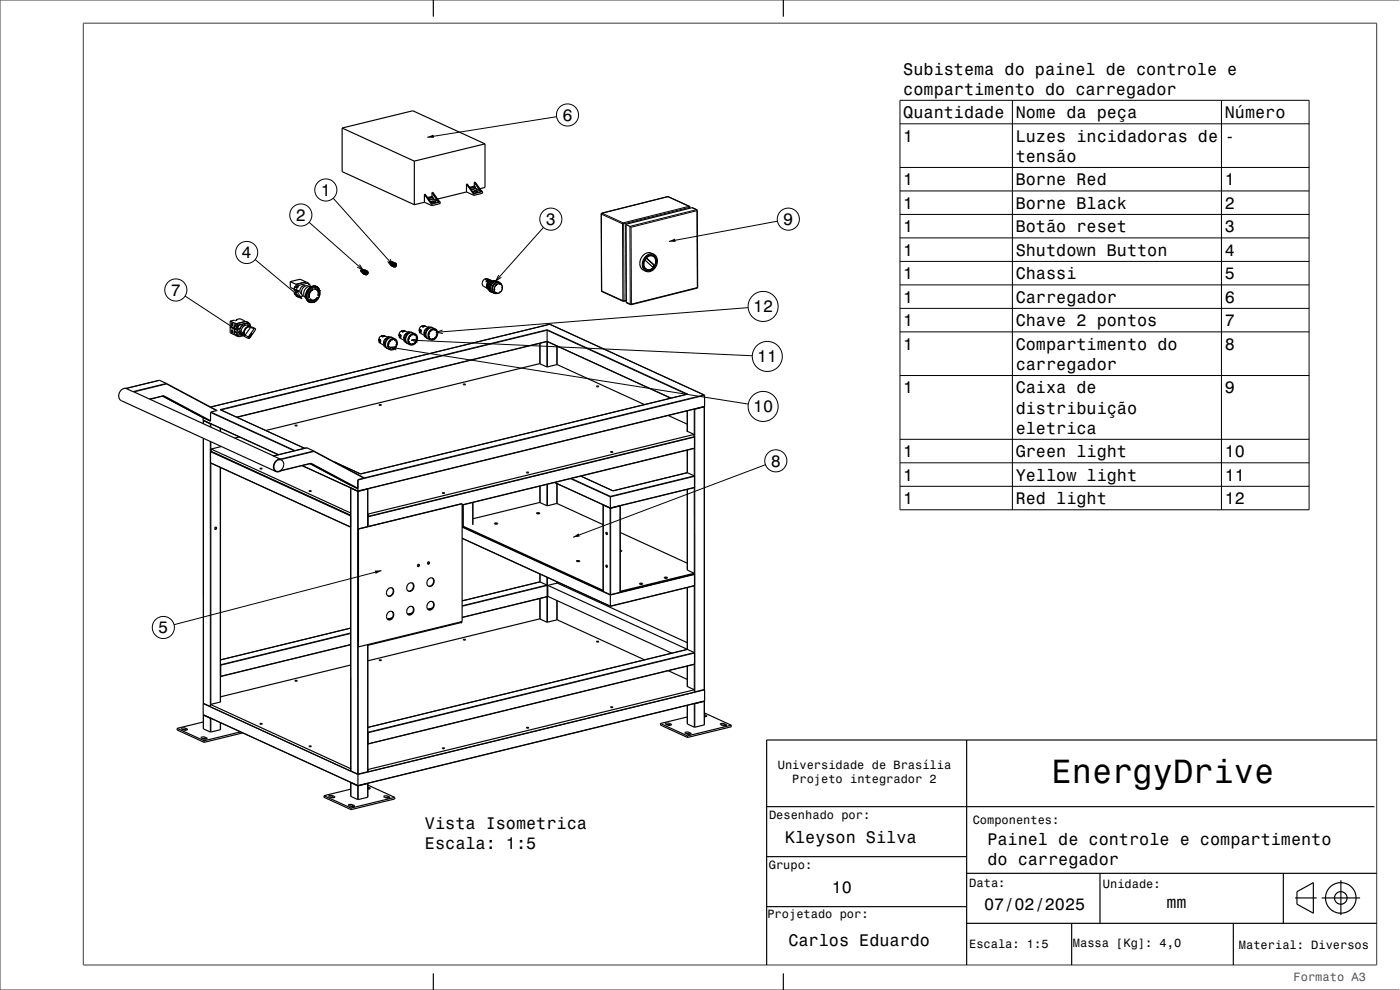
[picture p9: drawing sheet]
<svg xmlns="http://www.w3.org/2000/svg" width="420mm" height="297mm" viewBox="0 0 420 297" stroke-linecap="round" stroke-linejoin="round" font-family="sans-serif">
<defs><g id="words">
<text font-size="10.1" x="315.5" y="234.8">EnergyDrive</text>
<g font-size="5">
<text x="271" y="22.4">Subistema do painel de controle e</text>
<text x="271" y="28.4">compartimento do carregador</text>
<text x="271" y="35.5">Quantidade</text>
<text x="304.7" y="35.5">Nome da peça</text>
<text x="367.4" y="35.5">Número</text>
<text x="168.7" y="36.2">6</text>
<text x="271" y="42.5">1</text>
<text x="304.7" y="42.5">Luzes incidadoras de</text>
<text x="367.4" y="42.5">-</text>
<text x="304.7" y="48.5">tensão</text>
<text x="96.2" y="58.7">1</text>
<text x="271" y="55.6">1</text>
<text x="304.7" y="55.6">Borne Red</text>
<text x="367.4" y="55.6">1</text>
<text x="271" y="62.6">1</text>
<text x="304.7" y="62.6">Borne Black</text>
<text x="367.4" y="62.6">2</text>
<text x="88.7" y="66.2">2</text>
<text x="163.7" y="67.5">3</text>
<text x="235" y="67.5">9</text>
<text x="271" y="69.7">1</text>
<text x="304.7" y="69.7">Botão reset</text>
<text x="367.4" y="69.7">3</text>
<text x="72.5" y="77.5">4</text>
<text x="271" y="76.7">1</text>
<text x="304.7" y="76.7">Shutdown Button</text>
<text x="367.4" y="76.7">4</text>
<text x="271" y="83.8">1</text>
<text x="304.7" y="83.8">Chassi</text>
<text x="367.4" y="83.8">5</text>
<text x="51.2" y="88.7">7</text>
<text x="225.9" y="93.7">12</text>
<text x="271" y="90.8">1</text>
<text x="304.7" y="90.8">Carregador</text>
<text x="367.4" y="90.8">6</text>
<text x="271" y="97.9">1</text>
<text x="304.7" y="97.9">Chave 2 pontos</text>
<text x="367.4" y="97.9">7</text>
<text x="271" y="104.9">1</text>
<text x="304.7" y="104.9">Compartimento do</text>
<text x="367.4" y="104.9">8</text>
<text x="227.2" y="108.7">11</text>
<text x="304.7" y="111">carregador</text>
<text x="271" y="118">1</text>
<text x="304.7" y="118">Caixa de</text>
<text x="367.4" y="118">9</text>
<text x="225.9" y="123.7">10</text>
<text x="304.7" y="124.1">distribuição</text>
<text x="304.7" y="130.1">eletrica</text>
<text x="271" y="137.2">1</text>
<text x="304.7" y="137.2">Green light</text>
<text x="367.4" y="137.2">10</text>
<text x="231.2" y="140">8</text>
<text x="271" y="144.2">1</text>
<text x="304.7" y="144.2">Yellow light</text>
<text x="367.4" y="144.2">11</text>
<text x="271" y="151.2">1</text>
<text x="304.7" y="151.2">Red light</text>
<text x="367.4" y="151.2">12</text>
<text x="47.5" y="190">5</text>
<text x="127.5" y="248.6">Vista Isometrica</text>
<text x="127.5" y="254.7">Escala: 1:5</text>
<text x="235.5" y="252.8">Kleyson Silva</text>
<text x="296.2" y="253.6">Painel de controle e compartimento</text>
<text x="296.2" y="259.6">do carregador</text>
<text x="249.5" y="267.8">10</text>
<text x="295.2" y="273.1">07/02/2025</text>
<text x="349.9" y="272.4">mm</text>
<text x="236.5" y="283.9">Carlos Eduardo</text>
</g>
<g font-size="3.6">
<text x="233.3" y="230.6">Universidade de Brasília</text>
<text x="237.7" y="235">Projeto integrador 2</text>
<text x="230.7" y="245.6">Desenhado por:</text>
<text x="291.8" y="247.1">Componentes:</text>
<text x="230.7" y="260.7">Grupo:</text>
<text x="290.8" y="266">Data:</text>
<text x="330.9" y="266.5">Unidade:</text>
<text x="230.2" y="275.5">Projetado por:</text>
<text x="290.7" y="284.4">Escala: 1:5</text>
<text x="321.9" y="284.1">Massa [Kg]: 4,0</text>
<text x="371.7" y="284.6">Material: Diversos</text>
</g>
<text font-size="3.6" fill="#545454" x="388.1" y="294.2">Formato A3</text>
</g></defs>
<g fill="none" stroke="#000" stroke-width=".35">
<path d="M130 0v5M235 0v5M102.6 38.4v13.1l21.7 9.9M102.6 38.4l21.7 9.9M102.6 38.4l21.2-5.2 21.7 10M124.3 48.3v13.1M127.3 58.3l2.1 2.9M127.3 58.3h.3l1.7 2.5M127.3 58.3v2.4M129.6 58.9v-1l.3-.2 1.9 2.7M129.6 58.9l.4 .3-.1 .6M129.6 58.9l-1.4 .4"/>
<path d="M140 55.2l2.1 2.9M140 57.6l-8.7 2.1M140 57.6l2.2 1M140 55.2v2.4M140 55.2h.2l1.7 2.5M142.2 57.5h1M142.2 58v.6M142.3 55.8v-1l.2-.2 1.9 2.7M142.3 55.8l.4 .3-.1 .6M142.3 55.8l-1.4 .4M144.4 57.3l.3 .1M144.6 57.4h.1"/>
<path d="M144.7 57.4l.1 .6-2.6 .6M145.5 43.2v13l-1.5 .4M145.5 43.2l-21.2 5.1M116.7 78.8l.1 .2M116.8 79h.1M116.8 79l.4 .4M116.9 78.6l-.2 .2M116.9 78.6l.1 .1zM116.9 78.6h-.1M117.1 78.6l-.3 .4M117.1 78.6l.3 .1M117.2 79.3l.1 .4 .5 .2"/>
<path d="M117.2 78.6l.3 .1M117.2 78.6h-.1M117.5 79.5l.3 .4M117.6 79.5l.2 .4 .4 .2M117.7 78.6l-.5 .7M117.7 78.6h.2M117.7 78.6l.3 .2M117.9 78.6l.4 .2M118 78.8l-.5 .7M118 78.8h.3M118.1 79.7l.4 .3M118.1 78.8l-.5 .7"/>
<path d="M118.1 78.8h.3M118.1 78.8l.3 .2M118.2 79.6l.3 .3M118.3 79.7l.1 .1M118.4 78.8l.3 .2M118.4 79a.65 .65 0 0 0-.2 1.1M118.4 79h.1M118.4 79.8l.1 .1M118.4 79.8h.1M118.5 79.3l-.3 .3 .2 .2M118.5 79v.1M118.5 79.3l.2 .2"/>
<path d="M118.5 79.1l-.4 .6M118.5 79.1l.4 .4M118.5 79.2l-.3 .4M118.5 79.2l.3 .3M118.5 79.2v.1M118.5 78.9l.2 .1M118.7 79.5l-.3 .3M118.7 79.5h.1M118.7 79l.2 .6-.4 .5M118.8 79.5l-.3 .4M118.9 79.5l-.4 .5M127.3 60.7l-3 .7"/>
<path d="M127.3 60.7l2.2 1M129.6 60.5h1M129.6 61l-.1 .7M131.7 60.4l.3 .1M131.9 60.5h.1M132 60.5l.1 .6-2.6 .6M187.7 67.3l1.6 .9M187.7 67.3l19.9-5 1.5 .6 .2 23.4-20 5.1-1.4-.6zM193 78.5l.1 1.4 .3 .5 .6 .4M193.9 77.1a1.8 1.8 0 0 1 2.4-.4 1.8 1.8 0 0 1 .6 2.4 2.13 2.13 0 0 1-1.3 1.9 2.13 2.13 0 0 1-2.3-.4 2.85 2.85 0 0 1 .6-3.5zM193.9 77.5l2.3 2M193.9 77.4l2.5 2.2-.4 .7-2.5-2.3z"/>
<path d="M195.9 76.8a2.27 2.27 0 0 1 .6 2.7 2.27 2.27 0 0 1-2.5 1.3M195.9 76.8a2.27 2.27 0 0 0-2.5 1.3 2.27 2.27 0 0 0 .6 2.7M195.9 76.8l-1.2-.1-1.2 .9M195.9 76.5l.7 .9v1.6M196.1 76.3a2.92 2.92 0 0 1 .8 3.4 2.92 2.92 0 0 1-3.1 1.7M196.1 76.3a3 3 0 0 0-2.9 1.3 3 3 0 0 0-.1 3.2l.7 .6M196.1 76.3l-.7-.4a3 3 0 0 0-3 1.4 3 3 0 0 0 0 3.2l1.4 .9M196.2 79.5l.2 .1M196.2 79.5l-.4 .6M196.2 80l-1.2 1h-1.2M207 62.5l-.2-.6-6.5-2.9-19.9 5.1 .1 23.2 6.5 3.1 .8-.2M69.1 96.3v3.6l1.1 .5"/>
<path d="M69.1 98.1l1.3 .6M69.1 96.3l1.1 .6M69.5 98.9l.2 .1v1l-.2-.1zM69.5 96.7l.2 .1v1l-.2-.1zM69.7 99v.3M69.7 99.3v.2M69.7 99.3h.1M69.7 97v.6l-.2 .1M69.7 99.8l-.2 .1M69.7 97.3h.1M70.2 96.9v3.5M70.2 96.9l.8 .2"/>
<path d="M70.3 98.5l.8 .5M70.4 99.4l-.1 .2M70.4 98.6v.8M70.4 99.4l.8 .3M70.9 95.9l1.1-.3 1.6 .9M70.9 95.9v.2M70.9 95.9v.1M70.9 96l.2 .1-2 .2M70.9 96v.1M71.1 99l.1 .7M71.1 98.9h.1M71.2 99.7l-.1 .9"/>
<path d="M71.3 98.4l.6 .3M71.3 98.4h-.2M71.4 97.8l-.4 .4 .1 .8M71.4 97.7v.1M71.5 99.8l.9 .4M71.8 97.5l-.5 .9M71.9 98.7l-.7 .2M72.4 97.4l.5 .2M72.9 97.6l-.6 .4-.4 .7M72.9 97.6v-.3l-1.3 .3-.5 .7v.6M73.2 97.4l.5 .2M73.4 97.6h.1"/>
<path d="M73.6 97.6a1.45 1.45 0 0 0-1.5 .9 1.45 1.45 0 0 0 .3 1.6M73.7 97.6h.1M73.7 97.6a1.8 1.8 0 0 0-1.3 1.6 1.8 1.8 0 0 0 1 1.8M73.7 97.6l1.5 .4M74.1 97l.6 .2M74.3 97.1v.5M74.3 97.6h.1M74.5 96.9l-1.3 .3v.3l.5 .1M74.6 96.9h.1M74.6 96.9l.1 .3M74.6 96.8l-3 .7-.2 .2M74.6 96.8l-.8-.4-3 .7-.5 .8"/>
<path d="M74.6 96.8l.1 .2M74.7 97l.3 .2M74.7 97.2h.2M74.9 98l.3 .2M74.9 97.2h.1M75 97.2v.7M75 97.9h.1M75 97.2l.1 .7M75.2 98.2a1.67 1.67 0 0 0-1.6 .7 1.67 1.67 0 0 0-.1 1.7M75.2 98.2l-1.7 2.4M75.2 98.2h.1M75.2 98a1.85 1.85 0 0 0-1.8 .8 1.85 1.85 0 0 0 0 2.1"/>
<path d="M75.2 98l.2 .1M75.2 98.1a1.69 1.69 0 0 0-1.7 .7 1.69 1.69 0 0 0-.1 1.9M75.4 98.1l1.1 .4M75.4 98.1l-.2 .1M76.5 98.5l-.3 .2-1.7 2.4 .1 .4M76.5 98.5l.1 .5-1.7 2.4-.3 .1M87.1 84.5v1.7l1.2 .6M87.1 84.5l2.9-.7 2.5 1.1M87.1 84.5l1.8 .8M88.3 86.8v.3M88.3 87.1h.1M88.3 86.7l.7 .3"/>
<path d="M88.3 87.6l.8 .3M88.3 87.6l.1 .7 .7 .4M88.3 86.7v.1M88.4 86.7l-.1 .4M88.4 87.1h.1M88.5 87.1h.1M88.5 87.1h-.2M88.5 86.8l-.1 .3M88.5 86.9v.1M88.5 86.8v.3M88.6 87v.2zM88.6 86.8v.3"/>
<path d="M88.6 86.9l-.1 .2M88.6 86.8l-.1 .3 .2-.2M88.7 87.1l.1-.1zM88.7 86.9h.1M88.8 86.9h.1M88.8 86.9l-.1 .3M88.8 85.3v.4l-.5 .4v.6M88.8 88.5v.3l.7 .3M88.8 85.3l.7 .4M88.8 86.9v.1M88.8 87v.2M88.9 85.3h-.1"/>
<path d="M88.9 87h.1M88.9 87l-.1 .2M89 87l-.1 .2M89 87l-.1 .3M89 87h.1M89 87.1l-.1 .2M89 87.2v.1zM89 87.1v.2M89 87v.3M89 87.3l-.7 .3M89 87.9h.1M89 87l.1 .9"/>
<path d="M89.1 88.7h.1M89.1 88.7l.4-.1v.5M89.4 87.2l.1 .1M89.4 87.2h.1M89.4 87.6h-.1M89.4 87.3v.2M89.5 85.7v.4l-.5 .3 .1 2.3M89.5 87.3v.2zM89.5 87.3l-.1 .2M89.5 87.2l.1 .1M89.5 87.3l-.1 .3M89.6 87.2l-.3 .2 .1 .2"/>
<path d="M89.6 87.2v.3l-.2 .1M90.9 88.8l-1.4 .3M91.1 85.5h.1M91.6 85.8a1.39 1.39 0 0 0-1.5 .8 1.39 1.39 0 0 0 .4 1.7M91.6 85.8h.1M91.7 85.8l1.1 .1M91.7 85.8a1.78 1.78 0 0 0-1.2 1.5 1.78 1.78 0 0 0 .9 1.7M91.7 88.8h.1M91.7 88.8v.1M91.7 88.6h.1M91.7 88.6v.1M91.7 89h.1"/>
<path d="M91.7 88.5h.1M91.7 88.8l.3 .2M91.7 88.6l.2 .1M91.7 89v.1M91.7 88.5l.2 .1M91.7 89h.2M91.7 88.4v.1M91.7 89l.3 .2M91.7 89.2h.1M91.7 88.4l.3 .1M91.7 88.3l.2 .1M91.7 89.2l.1 .2"/>
<path d="M91.7 89.2l.2 .1M91.7 88.2v.1M91.7 89.2l.3 .2M91.8 88.8l.2 .2M91.8 88.3l-.1 .1M91.8 88.6l.2 .1M91.8 88.2h.1M91.8 89l.2 .2M91.8 88.2l.2 .1M91.8 89.2h.1M91.8 88.4h.1M91.8 88.1l.2 .1"/>
<path d="M91.8 88.4h-.1M91.8 89.4l.2 .1M91.8 89.4v.1M91.8 88.4l.2 .1M91.8 89.2h-.1M91.8 88.1v.1M91.8 87.9v.2M91.8 87.9h.1M91.8 84.6l-2.9 .7M91.8 87.9l.2 .1M91.8 89.4h.1M91.8 89.5v.1"/>
<path d="M91.8 89.6h.2M91.8 89.6l.3 .2M91.8 89.6h.1M91.9 89.6l.2 .1M91.9 87.7l-.1 .2M91.9 87.9h.1M91.9 87.9l.2 .1M91.9 87.7h.1M91.9 89.6h-.1M91.9 87.7l.2 .1M91.9 88.8h.1M91.9 88.7h.1"/>
<path d="M91.9 88.6h.1M91.9 87.7h.2M91.9 88.4h.1M91.9 89.3h.1M91.9 89.8h.1M91.9 89.8l.1 .1M92 89h.1M91.9 89.8l.2 .1M91.9 88.2l.1 .1M91.9 87.5v.1M92 88.7h.1M92 88.2h.1"/>
<path d="M92 87.5h-.1M92 87.5h.1M92 87.5l.1 .1M92 88.8h-.1M92 88.6h-.1M92 88.5h.1M92 89h-.1M92 89.5h.1M92 87.4v.1M92 88.8h.1M92 87.5l.2 .1M92 88.7v.1"/>
<path d="M92 89.3v.1M92 89.9l.2 .1M92 88l.1 .1M92 88.5v.1M92 89.2l-.1 .1M92 89.2h.1M92 88.4h-.1M92 89.9v.1M92 88h.1M92 89.9l.1 .2M92 88.3v.1M92 89.4v.1"/>
<path d="M92 89.4h.1M92 87.3v.1M92 89.6h.1M92.1 87.3h.1M92.1 89.6v.1M92.1 88v.1M92.1 88.1l-.1 .1M92.1 87.3l.1 .1M92.1 87.8v.1M92.1 88.1h.1M92.1 87.2h.1M92.1 89.6h-.1"/>
<path d="M92.1 87.7h.1M92.1 87.2l.3 .1M92.1 89.5v.1M92.1 87.7v.1M92.1 89.7h.1M92.1 89.6h.1M92.1 90.1h.2M92.1 89.9h.1M92.1 89.8h.1M92.1 87.9l-.1 .1M92.1 90.1h.1M92.1 90.1l.1 .1"/>
<path d="M92.1 90.1l.3 .2M92.1 89.8l.1 .1M92.1 87.6l.1 .1M92.1 87.1v.1M92.2 89.8h-.1M92.2 89.7h.1M92.2 87.7h.1M92.2 87.1h-.1M92.2 87.1l.2 .1M92.2 87.7h-.1M92.2 87v.1M92.2 87.6v.1"/>
<path d="M92.2 90.2h.1M92.2 90h.1M92.2 87.1h.2M92.2 90l.1 .1M92.2 87.1h.1M92.3 87.5h.1M92.2 89.9v.1M92.2 90.2l.1 .1M92.2 89.9h.1M92.2 87.4l.1 .1M92.2 87.4h.1M92.2 90.2l.4 .2"/>
<path d="M92.3 89.9l-.1 .1M92.3 90h.1M92.3 87.5h-.1M92.3 86.9h.4M92.3 86.9l-.1 .1M92.3 87.4v.1M92.3 90.2h.1M92.3 90v.1M92.3 86.9h.1M92.3 86.9l.3 .1M92.3 90.1h.1M92.3 90.3h.1"/>
<path d="M92.4 90.1h-.1M92.4 87.2h.1M92.4 87.2v.1M92.4 90.1v.1M92.4 90.3h.1M92.4 90.3v.1M92.4 90.3l.1 .1M92.4 87.3h-.1M92.4 87.3h.1M92.4 90.2v.1M92.4 90.2l.1 .1M92.4 90.2h.1"/>
<path d="M92.5 86.7h.1M92.5 90.2l-.1 .1M92.5 86.7l.3 .1M92.5 90.4h.1M92.5 90.3h.1M92.5 90.4l.4 .2M92.5 87h.1M92.5 87v.1M92.5 87.1h-.1M92.5 87.1l-.1 .1M92.5 90.4v.1M92.5 90.5l.3 .1"/>
<path d="M92.5 90.5h.1M92.5 87.1h.1M92.5 84.9l.1 .5M92.5 84.9l-3 .8M92.5 85.1l.5 .2M92.6 86.6l-.1 .1M92.6 86.6h.1M92.6 90.3l-.1 .1M92.6 90.3h.1M92.6 90.4h.1M92.6 86.6h.3M92.6 85.4h.1"/>
<path d="M92.6 86.8l-.3 .1M92.6 86.8h.1M92.6 86.8v.1M92.6 90.5h.1M92.7 86.9h.1M92.7 90.5h.1M92.7 90.4h-.1M92.7 90.4h.1M92.7 90.4v.1M92.7 86.4l-.1 .1M92.7 86.4h.1M92.7 86.4l.2 .1"/>
<path d="M92.8 86.7v.1M92.8 86.7h.1M92.8 86.4l.3 .1M92.8 86.4h.1M92.8 86.8h.1M92.8 89.2h.1M92.8 89.2l-.1 .2M92.8 90.5h-.1M92.8 90.5v.1M92.8 90.5h.1M92.9 90.6l.1 .1M92.9 90.5v.1"/>
<path d="M92.9 90.5l-.1 .1M92.9 90.6h.1M92.9 86.3l-.1 .1M92.9 86.3l.2 .1M92.9 86.6l-.1 .1M92.9 86.5h.1M92.9 85.3h.1M92.9 85.3l-.2 .1M92.9 86.5v.1M92.9 86.5l.1 .1M92.9 86.2h.1M92.9 86.2l.3 .2"/>
<path d="M92.9 86.6h.1M92.9 90.6h1.3M93 86.6h-.1M93 86.5h.1M93 90.6h-.1M93 85.3v.6M93 90.7h.1M93 90.6v.1M93.1 86.2h-.2M93.1 86.2h.1M93.1 86.4h.1M93.1 86.4v.1"/>
<path d="M93.1 86.5h.1M93.1 86.1h.1M93.1 86.1v.1M93.1 86.1l.3 .2M93.1 90.7h-.1M93.1 90.7h.1M93.2 90.7h-.1M93.2 90l.1 .1M93.2 90.7h.1M93.2 90l-.1 .2M93.2 90l-.2 .1M93.2 90.7l.1 .1"/>
<path d="M93.2 86.1h-.1M93.2 89.8l.2 .1M93.2 89.8h.1M93.2 86.1h.1M93.2 86.4h-.1M93.2 86.1h.2M93.2 86.2l.1 .1M93.3 89.8l.1 .1M93.3 89.8v-.1h-.4l.2 .5M93.3 86.3h.1M93.3 86.3v.1M93.3 86.4h-.1"/>
<path d="M93.3 86h.1M93.3 86v.1M93.3 86.1h.1M93.3 86l.2 .1M93.3 89.7l-.1 .1M93.3 90.8h.1M93.3 90.7l.1 .1M93.3 86a1.97 1.97 0 0 0-2 1.1 1.97 1.97 0 0 0 .5 2.3M93.3 90.7v.1M93.4 90.8h.1M93.4 86h-.1M93.4 86l.3 .1"/>
<path d="M93.4 86.1v.1M93.4 89.9a1.44 1.44 0 0 0 1.7-.7l.2 .1-.3 .3a1.52 1.52 0 0 1-1.7 .5M93.4 86.2v.1M93.4 86.2h.1M93.5 86.2h.1M93.5 85.9h.1M93.5 86.1l.1 .1M93.5 90.8h.1M93.6 86.2h-.1M93.6 85.9h.1M93.6 85.9h-.1M93.6 85.9l.2 .1"/>
<path d="M93.6 86v.1M93.6 86.2h.1M93.6 86.1h.1M93.6 86.1v.1M93.6 90.7v.1M93.7 85.9l.2 .1M93.7 90.7h.1M93.7 87v.2l.3-.5h-.5l-.8 1.3v1.4l.1-.2M93.7 87l-.8 1-.1 1.2M93.7 87l-.4 .3a2.03 2.03 0 0 0-.5 1.9M93.7 90.8h-.1M93.7 90.8h.1"/>
<path d="M93.7 90.7v.1M93.8 85.8h.1M93.8 85.8l-.2 .1M93.8 86.1h-.1M93.8 85.8l.2 .1M93.8 86v.1M93.8 86h.1M93.8 86.1h.1M93.8 90.7l-.1 .1M93.8 85.8v.1M93.8 85.8l.3 .2M93.8 90.7h.1"/>
<path d="M93.9 90.7l-.2 .1M93.9 90.7h.1M93.9 86.7l-.2 .4M94 85.8h.1M94 85.8h-.2M94 86h-.1M94 85.9v.1M94 85.8l.3 .2M94 86h.1M94 90.7h-.1M94 90.7h.1M94.1 90.7h.1"/>
<path d="M94.1 86h.1M94.1 85.8h.1M94.1 85.8h-.1M94.2 85.9h.1M94.2 85.8l.2 .1M94.2 90.6l-.1 .1M94.2 86h-.1M94.2 85.9l-.1 .1M94.2 86h.1M94.2 85.9v.1M94.2 85.8h.1M94.2 90.6h.1"/>
<path d="M94.3 90.6h.1M94.3 86h.1M94.3 85.8l.4 .1M94.3 85.9h.1M94.3 85.9l.1 .1M94.3 85.9v.1M94.4 86h.1M94.4 85.8h.1M94.4 86.8l.4 .1M94.4 85.9l.1 .1M94.4 90.5v.1M94.4 90.6h-.1"/>
<path d="M94.5 86h.1M94.5 90.5h.1M94.5 85.8h.1M94.5 85.9v.1M94.6 85.8l-.1 .1M94.6 85.8l.1 .1M94.6 85.9h.1M94.6 90.4h.1M94.6 90.4l-.1 .1M94.6 86h.1M94.7 85.9h.1M94.7 85.9l.3 .1"/>
<path d="M94.7 86h.1M94.7 85.9v.1M94.7 85.9l.1 .1M94.8 86h.1M94.8 86.9a1.08 1.08 0 0 1 .5 1.5l.2 .4 .1-.5M94.8 86l.1 .1M94.9 86h.1M94.9 86h-.1M94.9 86.1h.1M94.9 86.7a1.66 1.66 0 0 1 .7 1.6M94.9 86l.1 .1M94.9 86.7a1.48 1.48 0 0 1 .7 1.6"/>
<path d="M94.9 86.7l-.5-.1v.2M95 86.1h.1M95 86.1a2.6 2.6 0 0 1-.8 4.5M95 86h.1M95 86l.1 .1M95 86v.1M95.1 86.1h.1M95.2 86.1h.1M95.2 86.1l.1 .1M95.3 89.2l-.3 .4a1.56 1.56 0 0 1-1.7 .5M95.3 86.2h.1M95.3 86.2l.1 .1"/>
<path d="M95.4 86.3h.1M95.4 86.4h.1M95.5 86.4h.1M95.5 86.4v.1M95.5 86.4l.1 .1M95.5 86.5h.1M95.6 86.5h.1M95.6 86.5h-.1M95.6 86.5v.1M95.6 86.5l.1 .1M95.7 86.6v.1M95.7 86.6h-.1"/>
<path d="M95.7 86.6h.1M95.7 86.6l-.1 .1M95.7 86.7h.1M95.7 86.7l.1 .1M95.7 88.3l-.2 .5M95.7 86.8h.1M95.8 86.8h.1M95.8 86.8v.1M95.8 86.8v.2M95.8 87h.1M95.9 87v.1M95.9 87v.2"/>
<path d="M95.9 87.2h.1M95.9 87.2v.1M95.9 87.2l.1 .1M95.9 87.3h.1M96 87.4h.1M108.2 81.3h.1M108.2 81v.3M108.2 81.3l.1 .1M108.2 81h.3M108.2 81l.2 .1M108.2 81h.1M108.5 81l-.2 .4 .3 .3"/>
<path d="M108.5 81h.4M108.5 81l.3 .2M108.7 81.9l.5 .3M108.9 81.1l-.2 .8M108.9 81.1l.4 .1M109 81l-.1 .1M109.1 82.1l.6 .3M109.3 81.2l-.3 .7 .3 .4M109.3 81.2l-.3 .4 .1 .5M109.4 81.3l-.3 .7M109.4 81.3l-.3 .8M109.4 81.3l.3 .1"/>
<path d="M109.4 81h-.4M109.4 81l-.5 .1M109.4 81l.3 .1M109.6 82.2l.5 .1M109.7 81.4l-.3 .7 .3 .3M109.7 81.4v.1M109.7 82.1l.4 .1M109.7 81.9l.3 .2M109.7 81.5h.1M109.8 81.5l-.2 .7M109.8 81.5l.5 .1M109.8 81.2h-.5"/>
<path d="M109.8 81.6l-.1 .5M109.8 81.6l.4 .1M109.8 81.2l-.4 .1M109.8 81.6v.1M109.8 81.2l.4 .1M109.8 81.7l-.1 .3 .3 .1M109.9 81.6l.2 .1-.1 .4M110 82.1l.1 .1M110.1 82.4h-.4M110.1 82.3h.1M110.2 82.3l-.1 .1M110.2 82.3h.1"/>
<path d="M110.2 81.3l-.5 .1M110.2 81.3l.2 .4-.2 .6M110.2 81.7l-.1 .5M110.3 81.6l-.2 .7M118.2 80.1h.3M118.5 80v.1M120.3 99.3l-.6 .9M120.3 99.3l.7 .3-.5-.2M120.5 99.4h.9M120.5 99.4h.1M120.6 99.4l.2-.1-.4 .1M120.8 99.4h.1"/>
<path d="M120.9 99.5h.2M120.9 99.5h.1M121 99.5h.1M121 99.2l.6 .2-.7 .2-.6-.3M121 99.2v.1M121 99.2l1.3 .4M121 99.2h.1M121.1 99.4h-.2M121.2 99.4l-.3 .1M122 100l-.5 .4 .2-.2M122.3 99.8l-.8 .6M122.3 99.6l.5-.1 1 .3"/>
<path d="M122.3 99.6l.3 .2-.8 .7M122.3 99.6v.2M122.3 99.8l.1 .1M123.8 99.8a1.86 1.86 0 0 0-2 1.1 1.86 1.86 0 0 0 .5 2.2M123.8 99.8h.1M125.8 98.7l.6 .3v.8l-.6-.3M125.8 99.5l.3 .5 1.2 .6M125.8 98.7h.1M125.8 99.5h.1M125.9 98.8v.5v-.3M125.9 98.9l.4 .2M125.9 98.9v.6"/>
<path d="M125.9 99.5l.4 .2M125.9 99.5h-.1M126 98.8v.1M126 98.9h-.1M126 99.3l.3 .1M126 99.2l.3 .2zM126.1 99.2l.1 .1M126.1 99.3h.1M126.1 99.1l.1 .2M126.2 99.3h-.1M126.2 99.1l.1 .3M126.2 99.1v.3"/>
<path d="M126.2 99.1v.2M126.2 99.2h-.1M126.2 99.1l.1 .2M126.2 99.2h.1M126.2 99.3l.1 .1M126.2 99.2l.1 .2M126.2 99.2l.1 .1M126.2 99.2l-.1 .1M126.3 99.3h-.1M126.3 99.4h.1M126.3 99.4h-.2M126.4 97.9l-.6 .8"/>
<path d="M126.4 97.9h.1M126.6 97.9h.8M126.6 97.9l.4 .2M126.6 97.9h.1M126.7 97.9l.2-.1-.4 .1M126.9 97.9l.2 .1M127 98h.1M127 97.7v.1M127 97.7l.6 .2M127.1 97.7l.6 .2-.7 .2-.6-.2M127.1 97.7l1.2 .5M127.1 97.7h-.1"/>
<path d="M127.1 97.9l-.2 .1M127.3 98h-.4M127.3 99.5v1M128 98.5l-.4 .5M128.3 98.3l-.7 .7 .1-.2M128.3 98.1l.4 .2-.9 .8-.3-.2-.1 .2-.2 .4 .4 .1v1.2l-.4-.2M128.3 98.1l.5-.1 1 .3M128.3 98.1v.2M128.3 98.3l.2 .1M129.1 99.3v.2M129.1 99.5l-.3 .3v.3M129.1 99.5h.1"/>
<path d="M129.1 99.3l.1 .2M129.8 99v-.1l-.7 .4M129.8 99v.1M129.8 98.3a1.86 1.86 0 0 0-2 1.1 1.86 1.86 0 0 0 .5 2.2M129.8 98.3h.1M129.9 99h-.1M130.4 98.9h.1M130.5 99.1h.1M130.5 98.9l-.6-.1-.1 .3M130.5 98.9l.1 .1M130.5 98.9a1.62 1.62 0 0 0-1.7 .9 1.62 1.62 0 0 0 .4 1.9M130.5 98.9a1.62 1.62 0 0 1 .4 1.9 1.62 1.62 0 0 1-1.7 .9"/>
<path d="M130.5 98.9v.2M130.6 98.7l-.6-.3a1.87 1.87 0 0 0-2 1.1 1.87 1.87 0 0 0 .5 2.2l.6 .3M130.6 98.7a1.87 1.87 0 0 1 .5 2.2 1.87 1.87 0 0 1-2 1.1M130.6 98.7a1.87 1.87 0 0 0-2 1 1.87 1.87 0 0 0 .5 2.3M130.6 99l.4 .5M130.6 99l-.1 .1M130.9 99.7h.1M131 99.5v.1M131 99.6h.1M131 99.6l-.1 .1M131 99.5l-.1 .2M131.1 99.6v.8"/>
<path d="M131.1 99.6l-.2 .1M145.5 83.9l.6-.2 .4 .1zM145.8 84.5h.1M145.9 86.3l.2 .1zM146 86.3l-.2-.1 .2 .2M146 86.3h.1M146 86.3l.1 .1M146.1 85.2v1M146.1 85.2v.5M146.1 86.2l.2 .4M146.1 85.7v.3M146.1 85.7v.5"/>
<path d="M146.1 85.7l.1 .5M146.1 85.4v.3M146.1 85.2l.1 .6M146.2 86.2l.2 .4M146.2 85.8v.4M146.2 85.8v.1M146.2 85.9l.3 .1M146.2 85.9v.3l.3 .1M146.2 85.5v.3M146.2 85.3v.5M146.2 85.3l.1 .5M146.2 86.2v.1"/>
<path d="M146.2 86.3l.1 .1M146.3 86.2l-.1 .1M146.3 85.8h.1M146.3 85.8l.2 .1M146.3 85.8l-.1 .1M146.3 86.2l.1 .4M146.3 85.5v.3M146.3 83.7v.1M146.3 85.4l.3 .1M146.3 86.6l.3 .1M146.3 86.6l.3 .4M146.3 85.4v.3"/>
<path d="M146.3 85.3v.1M146.4 85.4l-.1 .4M146.4 86.6h.1M146.4 86.6h-.1M146.4 85.1h.1M146.4 85.1l.4 .1M146.4 85.1l-.1 .3M146.5 86.2a1.77 1.77 0 0 1 2.4-1.8 1.88 1.88 0 0 0-1.9 1.1 1.88 1.88 0 0 0 .5 2.2M146.5 86.3l.2 .8 .8 .6M146.5 86.2v.1M146.6 85.5v.2M146.7 84.7l.3 .1"/>
<path d="M146.7 84.7h.1M146.8 84.3l-.4 .3-.3 .6M146.9 84.4l-.4 .2-.4 .6M147 84l-.8-.4a1.32 1.32 0 0 0-1.4 .8 1.32 1.32 0 0 0 .3 1.6l.9 .3M147 84h-.6l-.6 .5M147 84h.1M147 84.4l-.4 .2-.4 .7M147.1 86v.8M147.1 84.4l-.4 .3-.4 .6M147.1 86.5l.2 .8 .5 .5M147.1 86.5h.1M147.1 85.7v.3"/>
<path d="M147.1 85.7v.1M147.2 84.4l-.8 1M147.2 84.4v.1M147.2 84.1a1.02 1.02 0 0 0-1.4 .4M147.2 84.1a.9 .9 0 0 0-1.2 .5 1.04 1.04 0 0 1 1.3-.5M147.2 84.1h.1M147.3 84.4l-.8 1M147.3 84.4v.1M147.3 84.6l-.3-.2-.3 .3M147.3 84.1l.3 .1h-.2M147.3 84.1l.1 .1M147.4 84.5l-.8 .9"/>
<path d="M147.4 84.2h.1M147.4 84.2h.4M147.4 84.2l.2 .1M147.4 84.2v.1M147.4 84.3l.1 .1M147.4 84.3l-.2 .1M147.5 87.7l.3 .1M147.8 87.8l.7 .3 .6-.1M147.8 84.2h.1M147.8 84.7l-.7 1M148 84.2h.1M148.2 84.6l-.8 .8-.3 1.1"/>
<path d="M148.2 87h.1M148.3 86.7h.1M148.3 87h.1M148.3 86.7l-.1 .3M148.3 86.7l.1 .3M148.3 86.7v.2M148.3 86.9l.1 .1M148.3 86.9l-.1 .1M148.4 87h-.1M148.5 84.4a1.98 1.98 0 0 0-1.3 2.6M148.7 87.8l.1 .1M148.8 87.9h.1"/>
<path d="M148.9 85.3l-.1 .3M148.9 85.3l.1 .1M148.9 87.9l.1 .1M148.9 87.8l-.1 .1M148.9 87.8l.1 .2M149 87.8l-.1 .1M149 85.4l-.2 .2M149 85.4l.1 .1M149 85.4h.1M149 88h.1M149.1 85.5l-.3 .1M149.9 85.1h.1"/>
<path d="M149.9 85.3h.2M149.9 85.3h.1M150 85.1h.1M150 87.7h.1M150 85.1l-.1 .2M150 87.7l-1 .3M150 85.1a1.53 1.53 0 0 0-2 .8 1.53 1.53 0 0 0 .8 2M150 85.1l.1 .1M150.1 87.5h.1M150.1 87.5l-.2 .2M150.1 85.2h.1M150.1 85.2v.1"/>
<path d="M150.2 87.5h.1M150.2 85.2l.5 .6-.1 .3M150.2 85.2l-.1 .1M150.2 87.5l-.2 .2M150.4 85.3l-.3-.4-.8-.4a1.83 1.83 0 0 0-2.2 2M150.6 86.1l.1 .3M150.6 86.4h.1M150.6 86.1v.3M150.7 86.4h.1M150.7 86.4l-.5 1.1M164.2 98.9l-.1 3.6M164.9 97.3h.1"/>
<path d="M164.9 97.3l-101.7 24.8M164.9 97.3l46.4 21.2M37.8 116.5h.1M37.8 116.5l44.3 20.3M37.8 116.5a2.1 2.1 0 0 0-2 1.3 2.1 2.1 0 0 0 .6 2.4l46.4 21.3M48.8 118.8l12.2 6.6M49.1 118.7l-4.1 1.1M49.9 115l-2.1-.9-10 2.4M49.9 115h.1M49.9 115l15.2 8.1-1.9 .6-.1 2.6-2.1-.9M49.9 115l.1 .2M70.2 100.4l.5 .1"/>
<path d="M70.3 100.2l.8 .4M70.7 100.4l.8 .6M71.1 100.6l.3 .1 .1 .3M71.1 100.4l.3 .2M71.1 100.6h.1M71.4 100.6l.2 .3 1.2-.3M71.4 100.6h-.2M72.2 100.1v.2M72.2 100.3l.5 .2M72.2 100.3l-.9 .2M72.3 100l.1 .1M72.4 100.2l-.5-.5-.7 .1-.1 .8"/>
<path d="M72.4 100.2h.1M72.9 100.7l-1.4 .3M73.5 100.6v.4l1.1 .5M74.6 101.2v.2M74.6 101.4h.1M74.7 101.2l.1 .1M74.8 101.3l-.2 .1M75.4 100.1h.1M75.4 100.1l-.8 1.1M75.5 100.2l-.8 1M75.5 100.2l-.7 1.1M75.5 100.1l-.7 1.2"/>
<path d="M113.7 101.7l.5 .3v.8l-.5-.3M113.7 102.5l.3 .4 1.2 .7M113.7 101.7l.5 .3-.4-.2M113.7 102.5h.1M113.7 102.2l.1 .1M113.8 101.7l-.1 .5M113.8 101.9v.3M113.8 101.8v.6M113.8 102.4l.4 .2M113.8 102.4l-.1 .1M113.9 101.8h-.1M113.9 102.2l.1 .1"/>
<path d="M113.9 102.1l.2 .1-.1 .2zM114 102.3h.1M114 102.2l.1 .1M114 102.1l.1 .2M114 102.2h.1M114 102.1l.1 .2-.1 .1M114.1 102.3h.1M114.1 102.1v.2M114.1 102.3h-.1M114.1 102.1l-.1 .1M114.1 102.1h.1M114.1 102.2h-.1"/>
<path d="M114.1 102.2v.1M114.1 102.2h.1M114.2 100.8l-.5 .9M114.2 100.8l.7 .3M114.3 100.8h-.1M114.5 100.9h.8M114.5 100.9l.4 .1M114.5 100.9h.1M114.6 100.8h.2l-.4 .1M114.8 100.9l.2 .1M114.9 101h.1M114.9 100.7h.1"/>
<path d="M114.9 100.7l.6 .2M114.9 100.6l.2 .1M114.9 100.6l1.3 .5M114.9 100.6v.1M115 100.8v.2M115.1 103.6l.3 .5 .8 .4M115.2 103.1v-.6v1M115.2 100.9h-.4M115.2 102.5v.6M115.2 103.5l-.1 .1M115.2 103.5l.2 .1M115.4 101.9l-.3 .6 .3 .1v1.2l-.3-.2"/>
<path d="M115.4 101.9h.1M115.4 101.9l.3 .1M115.5 101.9l.2 .1M115.6 100.9l-.7 .2M115.6 101.7l-.1 .2M115.9 101.4l-.5 .5M116.2 104.5v.1M116.2 101.3l-.7 .6M116.2 101.1l.5-.1 1 .3M116.2 101.1l.3 .1-.8 .8M116.2 101.1v.2M116.2 101.3h.2"/>
<path d="M116.5 103.2h.1M116.5 104h.1M116.5 103.2v.8M116.6 103.1h.1M116.6 104.1h.1M116.6 104.1l.4 .5v-.1M116.7 103.9l-.1 .1M116.7 103.1h.1M116.7 103.1l-.2 .1M116.7 103.9l-.2 .2M116.7 103.9l-.2 .1M116.9 102.3h.1"/>
<path d="M117 102.3l-.4 .8M117 102.3v.1M117 102.4h.1M117 102.2l.1 .2M117 102.2v.2M117 104.7h.1M117.1 104.5h.1M117.1 104.5l-.1 .2M117.1 104.5h-.1M117.7 101.8h.1M117.7 101.8l-.7 .4M117.7 101.8v.2"/>
<path d="M117.7 101.3a1.86 1.86 0 0 0-2 1 1.86 1.86 0 0 0 .5 2.2M117.7 101.3h.1M117.8 104.5v.1M117.8 104.6v.1M117.8 104.5l-.1 .3-.6-.1M117.8 101.8l.6 .1M117.8 101.8l-.1 .2M118.3 101.8l.1 .1M118.4 101.9a1.62 1.62 0 0 0-1.7 .9 1.62 1.62 0 0 0 .4 1.9M118.4 101.9h.1M118.4 104.1l.1 .1M118.4 104.1l-.2 .5-.4 .1v-.2"/>
<path d="M118.4 101.9v.2l.1-.2M118.5 101.6l-.6-.3a1.87 1.87 0 0 0-2 1.1 1.87 1.87 0 0 0 .4 2.2l.7 .3M118.5 101.6a1.87 1.87 0 0 1 .5 2.2 1.87 1.87 0 0 1-2 1.1M118.5 101.6a1.87 1.87 0 0 0-2 1.1 1.87 1.87 0 0 0 .5 2.2M118.5 101.9l.4 .6-.1 .2M118.8 103.5h.1M118.8 102.6h.2v.3l-.2 .6M118.8 103.5l-.3 .7M118.8 102.7h.1M119.7 100.2l.6 .3v.8l-.6-.3M119.7 101l.4 .5 1.1 .6M119.7 100.2h.1"/>
<path d="M119.8 100.3v.5v-.4M119.8 100.4l.5 .2M119.8 100.4v.6M119.8 101l.5 .1M119.8 100.9l-.1 .1M120 100.3h-.1M120 100.3l-.2 .1M120 100.7l.2 .2M120 100.6l.2 .3zM120.1 100.7v.1M120.1 100.6v.2M120.1 100.8h.1"/>
<path d="M120.1 100.6l.1 .2M120.1 100.6l.1 .3M120.1 100.7h.1M120.1 100.6h.1M120.2 100.7v.1M120.2 100.8h.1M120.2 100.7h-.1M120.2 100.7l-.1 .1M120.2 100.9h-.2M121.2 102.1l.2 .5 .9 .5M121.2 101v.6M121.3 101l-.1 .6"/>
<path d="M121.3 101v1M121.3 102l-.1 .1M121.3 102l.1 .1M121.4 100.4l-.2 .6 .3 .1v1.2l-.3-.2M121.4 100.4h.1M121.4 100.4l.4 .1M121.5 100.4l.3 .1M122.3 103.1h.1M122.6 102.5h.1M122.6 101.7v.8M122.6 101.7h.1M122.6 102.6h.1"/>
<path d="M122.6 101.6h.1M122.6 102.6l.4 .5M122.7 102.4l-.1 .2M122.7 102.4l-.1 .1M122.7 101.6v.1M122.7 101.6h.1M122.8 101.6l-.1 .1M123 103.1l.1 .1M123 103.1h.1M123 100.8h.1M123 100.8l-.4 .8M123 100.8l.1 .1"/>
<path d="M123 103.2h.2M123.1 103.2h.1M123.1 100.7v.2M123.1 100.7h.1M123.1 103h.1M123.2 103.2l.6 .1M123.2 103h.1M123.2 103l-.2 .1M123.2 103l-.1 .2M123.8 100.5v-.2l-.7 .4M123.8 100.5h.1M123.8 103.1h.1"/>
<path d="M123.8 100.4v.1M123.8 103.1v.1M123.8 103.2l.1 .1M123.8 103.2v.1M123.8 103.1v.2M123.8 103.1l.1 .2M123.9 100.5h-.1M124.4 100.4a1.62 1.62 0 0 0-1.7 .9 1.62 1.62 0 0 0 .4 1.9M124.4 100.4a1.62 1.62 0 0 1 .5 1.9 1.62 1.62 0 0 1-1.8 .9M124.5 100.4v.2M124.5 100.4l-.6-.1v.2M124.5 100.6h-.1"/>
<path d="M124.5 102.6l-.1 .3-.5 .4M124.5 102.6v.1M124.5 100.6a.37 .37 0 0 1 .4 .2 .37 .37 0 0 1 0 .4M124.5 100.2l-.6-.3a1.87 1.87 0 0 0-2 1 1.87 1.87 0 0 0 .5 2.2l.6 .3M124.5 100.2a1.87 1.87 0 0 1 .5 2.2 1.87 1.87 0 0 1-2 1M124.5 100.2a1.87 1.87 0 0 0-2 1 1.87 1.87 0 0 0 .5 2.2M124.8 102h.2M124.9 102h.1M124.9 102l-.2 .6h-.2M124.9 101.2l.2 .5-.2 .3M124.9 101.2h.1M125 101.1l-.1 .1"/>
<path d="M127.2 100.6l.3 .5 .8 .5M127.3 100.5l-.1 .1M127.3 100.5l.2 .1M128.3 101.6h.1M128.6 100.2l.2 .7M128.8 100.1l-.2 .1M128.8 100.9l-.1 .1M128.8 101l.1 .5 .2 .2v-.2M128.8 100.1h.1M128.8 100.9v.1M128.8 100.9h.1M129.1 101.5l.1 .2"/>
<path d="M129.2 101.5v.1M129.2 101.7l.6 .1M129.8 101.6l.1 .2M129.9 101.6h.1M129.9 101.6l-.1 .2M129.9 101.8h.1M129.9 101.8h-.1M130.5 101.2l.1 .1M130.5 101.2v.2l-.6 .4M130.6 101.3h.1M130.6 101.3h-.1M130.9 100.5h.1"/>
<path d="M131 100.5h.1M131 100.4v.1M131 100.5l-.4 .8M131.1 100.4l-.2 .1M139 115.3h.7l-.5 .2zM162 103v6.1M164.1 102.5h.1M164.1 102.5l37.1 17M164.1 102.5l-93 22.7M167.1 103.8v5.6M167.1 109.4l26.3 12M167.1 109.4l-3 .7-2.2-1-82.2 20.1"/>
<path d="M179 115.9h.7l-.5 .1zM206.3 118.2l-98.1 24M211.2 118.5h.1M211.3 118.5v3.5M60.9 125.3l.1 .8M61 131.5v79.5M61 125.4h.1M61 126.2v.9M61 126.1l22.5 10.3M63.1 127.1h.1M63.3 135.4l-.1 .1v3.4l42 19.3v-3.5M63.3 134.7v.7l41.9 19.2"/>
<path d="M63.3 134.7l41.9 19.2M66 122.9l25.4 11.6M66.1 128.5v1M66.1 133.8v.2M66.1 133.9l.3 .1-3.1 .7M71.8 131.1l-1.4 .3M82 136.8h.1M82 136.8l2.4 1a2.08 2.08 0 0 0-2.1 1.3 2.08 2.08 0 0 0 .5 2.4M82.8 138.4a1.37 1.37 0 0 1 2-.2 1.37 1.37 0 0 1 .1 1.9 1.4 1.4 0 0 1-1.3 1.3 1.4 1.4 0 0 1-1.4-1.2l.1-1zM88.5 127.6l.7 .1-.5 .1zM90.6 139.7l16.8 7.7M92 134.3h.1"/>
<path d="M92 134.3l-10 2.5M92.1 134.3l2 1M93 139.1l12.2 6.5M93.3 139l-9 2.2M94.1 135.3h.1M94.1 135.3l15.2 8.1-1.9 .6v3.4M94.1 135.3l.1 .1M100.1 138.5l8.1 3.7M113.7 121.4l.7 .1-.5 .1zM183.2 135.5l.7 .1-.5 .1zM200.5 124.6l5.7 2.7M206.2 123.3v6.1"/>
<path d="M206.2 135v6.8M206.2 129.3h-.2l2.2 1M208.2 130.3v.7l-97.7 23.9M208.2 131h.1M208.2 130.3l-97.7 23.9M208.3 131v3.5l-69.7 17M208.3 122.7h.1M211.3 122l-103.9 25.4M211.3 122v84.9M64.8 158.1v.5l-.3 .2M66.1 140.3v70.3M78 140.5l.7 .1-.5 .1z"/>
<path d="M84.4 141.1v.1a1.48 1.48 0 0 1-1.6 .3M92.7 147.3h.7l-.5 .2zM105.2 146.4l2.3 1 2.8-.7M105.2 146.4v84.8M105.2 145.6h.1M105.2 145.6l2.2 .9M105.2 146.4h.1M107.4 147.4h.1M107.5 158.7v35.4M107.5 158.7h.1M108.2 142.2h.1M110.3 146.7h.1"/>
<path d="M110.3 157.9l.1 .1M110.3 154.9l.1 3.1M110.3 158l-2.8 .7M110.3 146.7v11.3M110.3 154.8l.2 .1M110.3 154.1l.2 .1M110.5 154.2v.7M132.7 147.9h.7l-.5 .1zM138.6 158l42.3 19.3M138.6 151.1l-28.2 6.9M138.6 151.1l-31.1 7.6M138.6 151.1v35.4l-31.1 7.6"/>
<path d="M138.8 157.8l42.1 19.3M141.9 150.7v6.7M148.3 157h1a.57 .57 0 0 1-1 0zM148.5 157.2h.7M157.9 141.7l.7 .1-.4 .1zM161 153.9h.9a.5 .5 0 0 1-.9 0zM161.1 154.1h.7M162 150.7l-20.1 4.9M162 150.7v.1M162 145.8v4.9M162 150.8l2.2 .9 2.9-.7M166.3 144.8l16.8 7.6"/>
<path d="M167.1 151l13.8 6.4M167.1 145.1v6M174.3 142.8l9.6 4.4M180.9 151.5h.1M180.9 151.5v25.9M181 151.5h-.1M181.8 159.8l.4 .1-.1 .5zM182 159.7l.1 .7M183.1 148.9v3.5M183.9 147.2v.1M186.1 151.7h.1M186.1 159.7l20.1 9.3"/>
<path d="M186.1 151.7l-3.1 .8M186.1 151.7l-.1 26M206.2 141.8h.1M206.2 141.8l-22.3 5.4M206.2 146.8v24.2M206.2 141.8l2.1 1.1v3.4l-25.2 6.1M116.5 176.7a1.04 1.04 0 0 1 1.5-.1 1.04 1.04 0 0 1-.1 1.5 1.07 1.07 0 0 1-1.6 .6 1.07 1.07 0 0 1-.1-1.6zM117.5 176.3a1.43 1.43 0 0 1 .3 1.7 1.43 1.43 0 0 1-1.4 .8M122.5 175.2a1.04 1.04 0 0 1 1.5 0 1.04 1.04 0 0 1 0 1.5 1.07 1.07 0 0 1-1.6 .6 1.07 1.07 0 0 1-.2-1.7zM123.6 174.9a1.43 1.43 0 0 1 .3 1.6 1.43 1.43 0 0 1-1.4 .8M125.6 169.3v.4l-.3 .2M128.6 173.7a1.04 1.04 0 0 1 1.5 0 1.04 1.04 0 0 1-.1 1.5 1.07 1.07 0 0 1-1.6 .6 1.07 1.07 0 0 1-.1-1.7z"/>
<path d="M128.6 168.5l.1 .5-.4 .2M129.6 173.4a1.43 1.43 0 0 1 .3 1.6 1.43 1.43 0 0 1-1.4 .8M138.6 161.5l44.5 20.4M162 174.6l2.1 1.1v3.3l-25.5 6.3M162 174.6l-23.4 5.7M162 172.2v2.4M162 179.6v6.1M164.3 175.6l2.9-.7 39 17.9M164.3 175.6l41.9 19.2M164.3 175.6v3.3l37.2 17.1M167.1 174.6v.3M173 168.2l.9 .1a.5 .5 0 0 1-.9-.1z"/>
<path d="M173.1 168.4h.7M181.8 169.6l.4 .1-.1 .5zM182 169.5l.1 .7M183.1 178.4v3.5M186.1 165.1l.5 .1-.5 .2M186.1 165.3l.3 .1M191.9 175h.9a.49 .49 0 0 1-.9 0zM192 175.2h.7M199.3 173.2h.9a.5 .5 0 0 1-.9 0zM199.4 173.4h.7M206.2 171h.1M206.2 176.3v18.5"/>
<path d="M206.2 171l2.1 1M208.3 172.2v3.5l-25.2 6.2M208.3 172v.2M208.3 172l-22.2 5.4M208.3 172.2l-25.1 6.2-2.3-1M66.1 199.4l.1 3.6M105.2 193.4l-39 9.6M105.2 188.4l-39.1 9.6M105.2 199.5l-39.1 9.5M110.4 193.4v38.1M113.7 198l.7 .1-.4 .1zM116.5 183.7a1.04 1.04 0 0 1 1.5 0 1.04 1.04 0 0 1-.1 1.5 1.07 1.07 0 0 1-1.6 .6 1.07 1.07 0 0 1-.1-1.7z"/>
<path d="M117.5 183.4a1.43 1.43 0 0 1 .3 1.6 1.43 1.43 0 0 1-1.4 .9M117.6 185.4l-1.4 .3M122.5 182.3a1.04 1.04 0 0 1 1.5-.1 1.04 1.04 0 0 1 0 1.5 1.07 1.07 0 0 1-1.6 .6 1.07 1.07 0 0 1-.2-1.6zM123.6 181.9a1.43 1.43 0 0 1 .3 1.7 1.43 1.43 0 0 1-1.4 .8M123.7 183.9l-1.4 .4M128.6 180.8a1.04 1.04 0 0 1 1.5-.1 1.04 1.04 0 0 1-.1 1.6 1.07 1.07 0 0 1-1.6 .6 1.07 1.07 0 0 1-.1-1.7zM129.6 180.5a1.43 1.43 0 0 1 .3 1.6 1.43 1.43 0 0 1-1.4 .8M129.7 182.4l-1.3 .4M138.1 186.6l.4 .3M138.3 186.8l.2 .1M138.3 186.8l-27.9 6.8M138.5 186.5v.4"/>
<path d="M139 191.8l.7 .1-.5 .1zM167.1 180.2v5.7M179 192.4l.7 .1-.5 .1zM183.1 181.9h.1M193.4 198l-26.3-12.1-3 .8-2.2-1-51.5 12.6M206.2 194.8h.1M206.2 194.8l-95.8 23.4M206.2 199.8v6.2M206.2 194.8l2.2 1.1-.1 3.4-97.9 23.9M53.1 218.5l8.1 3.7M53.1 218.5v.5l8.1 3.7M54.4 218.5a1.77 1.77 0 0 1 1.8 .2 .84 .84 0 0 1-1.2 .3z"/>
<path d="M54.8 218.8l1.1 .2M61 216.6l-7.9 1.9M61 211v3.5M61 211l2.1 1M61 214.5v4.1l2.1 1 3-.7v-2.1M61 214.5l46.4 21.2M63.1 215.5h.1M63.1 211.3v.7l42 19.3M63.1 211.3l42 19.3M66 210.5l.2 .1M66.1 203h.1M66.2 210.6l-3.1 .7"/>
<path d="M72.1 219.6l-10.9 2.6M72.8 219.9l-11.6 2.8M78 217.1h.7l-.5 .2zM88.5 204.2h.7l-.5 .2zM110.4 219.7v3.5M158 218.3h.6l-.4 .1zM183.2 212.1l.7 .1-.5 .1zM198.1 217.1l8.2 3.7M198.1 217.1v.4l8.2 3.7M199.6 217.1a1.77 1.77 0 0 1 1.8 .2 .84 .84 0 0 1-1.2 .2zM200 217.4l1.1 .2M200.5 201.2l5.7 2.6"/>
<path d="M205.5 219.8a1.76 1.76 0 0 1 1.8 .2 .84 .84 0 0 1-1.2 .2zM206.2 215.1l-8.1 2M206.4 205.9h-.3l2.2 1M208.3 206.9v.7l-97.9 24M208.3 206.9l-97.9 24M211.3 206.9l-3 .7M211.3 210.4l-103.9 25.3M211.3 210.4l-3 .7M211.3 206.9v3.5M211.3 210.4h.1M211.3 214.4l.8 .4-.8 .2M211.3 210.4v7l-2.8 .8-2.3-1v-5.6"/>
<path d="M211.3 213.9l8.1 3.7M211.3 214.9l.4 .1M216.1 217.2a1.77 1.77 0 0 1 1.8 .2 .84 .84 0 0 1-1.2 .2zM216.5 217.5l1.1 .2M219.4 217.6l-13.1 3.2M219.4 217.6v.4l-13.1 3.2M60.3 221.2a1.77 1.77 0 0 1 1.8 .2 .85 .85 0 0 1-1.2 .3zM60.7 221.5l1.1 .2M61.2 222.2v.5M92.7 223.8l.7 .1-.5 .1zM97.2 238.7l8.1 3.7M97.2 238.7v.5l8.1 3.7"/>
<path d="M98.6 238.8a1.78 1.78 0 0 1 1.8 .2 .85 .85 0 0 1-1.2 .2zM99 239.1l1.1 .2M105.1 230.6v.7M105.2 234.8v4.1l2.1 1 3-.7M105.2 236.7l-8 2M105.2 234.8l2.1 .9 3-.6M105.2 231.3l2.3 .9 2.8-.7M105.2 234.7v.1M105.2 231.3h-.1M105.4 230.5l-.3 .1M107.4 232.2v3.5M107.4 235.7h.1"/>
<path d="M110.2 230.8l.2 .1M110.3 231.5l.1 .1M110.3 235h.1M110.4 236.1l.7 .4-.7 .2M110.4 223.2h.1M110.4 235v4.1M110.4 235.5l8 3.7M110.4 236.6l.3 .1M110.4 239.1l-.1 .1M110.4 235l-.1 .1M110.4 230.9v.7M115.1 238.9a1.77 1.77 0 0 1 1.8 .2 .85 .85 0 0 1-1.2 .2z"/>
<path d="M115.5 239.2l1.1 .2M118.4 239.2l-13.1 3.2M118.4 239.2v.5l-13.1 3.2M132.7 224.4l.7 .1-.5 .1zM205.9 220.1l1 .2M206.3 220.8v.4M290 222v67.5M413 222h-183v67.5M104.5 241.5a1.77 1.77 0 0 1 1.8 .2 .84 .84 0 0 1-1.2 .2zM104.9 241.8l1.1 .2M105.3 242.4v.5M230 242h182.3"/>
<path d="M230 257h60M230 272h60M290 277h123M290 262h123M321.5 277v12.5M330 262v15M370 277v12.5M385 262v15M388.5 269.4h6.5M389.1 267.5l4.9-2.7v9.2l-4.9-2.7zM396.5 269.4h11.5M402.3 264.1v10.4"/>
<path d="M130 292v5M235 292v5"/>
<circle cx="64.7" cy="158.5" r=".32"/>
<circle cx="125.5" cy="169.7" r=".32"/>
<circle cx="128.5" cy="169" r=".32"/>
<circle cx="402.2" cy="269.4" r="1.88"/>
<circle cx="402.2" cy="269.4" r="4.6"/>
</g>
<g fill="none" stroke="#000" stroke-width=".3">
<path d="M167 35l-38.8 6.2M270 30.1h122.7v122.8h-122.7zM270 37.1h122.7M303.7 30.1v122.8M366.4 30.1v122.8M100 59.5l17.9 20.1M127.5 58.3l1.8 2.6M128.7 59.9l1.3-.3 1.2 .5M129.6 57.9l1.6 2.2M129.7 57.7l1.8 2.6M129.9 59.1l-1.5 .4M130 59.2l-1.5 .4"/>
<path d="M140.1 55.2l1.8 2.6M141.3 56.8l1.4-.3 1.2 .5M141.4 57l1.2-.3 1.2 .5M141.9 57.8l-.1 .1M141.9 57.6l.1 .2h-.1M141.9 57.6h.1M141.9 57.7v.1M141.9 57.8h.1M142.1 57.3a.64 .64 0 0 1 1.1 .2l-.8 .1zM142.2 57.5l.5-.2 .5 .2M142.3 54.8l1.6 2.2M142.4 54.6l1.8 2.6"/>
<path d="M142.6 56l-1.6 .4M142.7 56.1l-1.6 .4M143.8 57.2l.5 .1M143.9 57l.3 .2M143.9 57l-.1 .2M144.2 57.2l.1 .1M144.3 57.2h.1M144.3 57.2h-.1M144.3 57.2l.3 .2-2.4 .6-.3-.2M144.3 57.2l.1 .1M144.8 57.5l-2.6 .6-.3-.3M200.3 59h.1"/>
<path d="M200.4 59l6.3 2.9M200.4 59h.1M200.4 59l-19.8 5M270 50.2h122.7M270 57.3h122.7M76.5 77.9l14.1 11.7M92.7 66.7l16.3 14.3M107.8 79.4l1.2 1.6-1.8-.9M117 77.8l.9 1.8-1.6-1.1M128.8 60l1.1-.2 1.2 .5M129.3 60.7v.2M129.3 60.7h.1"/>
<path d="M129.3 60.8v.1M129.3 60.9h-.1M129.4 60.4l.1-.1a.64 .64 0 0 1 1.1 .3l-.6 .1zM129.6 60.6l.5-.2 .5 .2M131.1 60.3l.5 .1M131.2 60.1l.3 .2M131.2 60.1l-.1 .2M131.5 60.3l.1 .1M131.6 60.3h.1M131.6 60.3h-.1M131.6 60.3l.3 .2-2.3 .5-.3-.1M131.6 60.3l.1 .1"/>
<path d="M131.6 60.3v.1M132.1 60.6l-2.6 .6-.2-.3M163 68.2l-14.3 16.1a1.87 1.87 0 0 0-2 1.1 1.87 1.87 0 0 0 .5 2.2M180.4 64.2h.1M180.4 64.2l6.4 2.9M180.4 64.2l.1 23.1M180.5 64h.1M180.6 64l-.2 .2M180.6 64l6.4 2.9M186.8 67.1l.3 .1M186.8 67.1l.1 23.1M187 66.9l.1 .3"/>
<path d="M187 66.9l-.2 .2M187.1 67.2l.1 23M187.8 67.4l.1 23.3M206.7 61.9l.2 .3M206.7 61.9h.1M206.7 61.9l-19.7 5M206.9 62.2l-19.8 5M206.9 62.2v.3M207 62.1l-.1 .1M207.6 62.3l1.3 .6M208.9 62.9l.2 .3M208.9 62.9h.1"/>
<path d="M208.9 62.9l-19.9 5 .1 23.3M209.1 63.2l.1 23.1M209.1 63.2l-19.8 5 .1 23M209.2 63.1l-.1 .1M233.2 66.4l-32.5 6M270 64.3h122.7M270 71.4h122.7M270 78.4h122.7M55.5 88.8l18 11.8 1 .5M70.3 97.9l.7 .4M70.3 98.5l.7 .3M70.3 99.6l.7 .4"/>
<path d="M70.4 97.7l.8 .4M70.5 97.7l.7 .3M70.7 97.4l.7 .3-.7-.3M70.8 97.1l.8 .4M71.1 98.8l.1 .1M72.1 99.1l1.4 1.5-1.9-.6M73.8 96.4l.7 .4M74.3 97.6l.7 .3M74.4 96.9l.2 .1M74.5 96.9h.1M74.9 97.3h.1M74.9 97.1l-.2-.1 .2 .2"/>
<path d="M75.2 98.2l1 .5M88.3 88.3l.7 .3M88.3 86.1l.7 .3M88.4 86l.7 .3M88.7 85.9l.7 .3M88.8 87.5l.2 .1M88.8 85.7l.7 .4M88.9 85.3l.7 .3M89.3 88.6l.2 .1M89.4 88l1.2 1.6-1.8-.8M91.7 88.4v.1M91.8 88.8l-.1 .2"/>
<path d="M91.8 88.6l-.1 .2M91.8 89l-.1 .2M91.8 88.4h-.1M91.8 89.4v.2M91.8 89.2v.2M91.8 89.4h.1M91.9 87.9l-.2 .4M91.9 89.6v.1M91.9 88.7v.1M91.9 89.8l.1 .1M91.9 87.7l-.1 .2M91.9 88.9v.1"/>
<path d="M92 88.7h-.1M92 89.8h-.1M92 89.1l-.1 .2M92 88.7v.3M92 89.5v.1M92 88.8h.1M92 88.7h.1M92 89v.2M92 88.5v.2M92 89.3v.2M92 88.5h.1M92 88h.1"/>
<path d="M92 88v.2M92 88.2l-.1 .4M92 89.2v.2M92 89.2h.1M92 87.5l-.1 .2M92 90l.1 .1M92 88.4v.1M92 89.4h.1M92 88.3v.1M92 89.5h.1M92 89.9v.1M92 89.4l.1 .1"/>
<path d="M92.1 88.1h.1M92.1 87.3l-.1 .2M92.1 87.8h.1M92.1 87.8l-.1 .2M92.1 88.1l-.1 .3M92.1 89.5v.1M92.1 89.6l.1 .1M92.1 89.7v.1M92.1 89.9l.1 .1M92.1 87.9h.1M92.1 87.9v.2M92.1 90.1l.1 .1"/>
<path d="M92.1 89.7l.1 .1M92.1 90.1h.1M92.1 87.6h.1M92.1 87.6v.1M92.2 89.7h-.1M92.2 89.7v.2M92.2 89.7v.1M92.2 89.8l-.1 .1M92.2 87.1l-.1 .2M92.2 87.7l-.1 .2M92.2 87.1h.1M92.2 87.7h.1"/>
<path d="M92.2 90l.1 .1M92.2 89.9l.1 .1M92.2 89.9h.1M92.2 87.4v.2M92.2 90.2l.1 .1M92.3 90.2h-.1M92.3 90h-.1M92.3 87.5h.1M92.3 87.5l-.1 .2M92.3 86.9l-.1 .2M92.3 90.2l.1 .1M92.3 90v.1"/>
<path d="M92.3 90.1l.1 .1M92.4 87.2l-.1 .2M92.4 90.1l-.1 .1M92.4 90.4h.1M92.4 87.3h.1M92.4 90.3v.1M92.4 87.3l-.1 .2M92.4 87.1v.1M92.4 86.7v.2M92.4 90.2l.1 .1M92.4 90.2h.1M92.5 90.3h-.1"/>
<path d="M92.5 87l-.1 .1M92.5 87.1h.1M92.5 87.1l-.1 .2M92.5 90.5l.3 .1M92.5 90.4v.1M92.5 90.3l.2 .1M92.5 85.2l.4 .1M92.6 85.4h.1M92.6 90.4l.1 .1M92.6 86.6l-.1 .1M92.6 90.4h.1M92.6 86.8v.2"/>
<path d="M92.6 86.5l.1 .1M92.6 87l-.1 .1M92.6 86.9h.1M92.7 90.4l.1 .1M92.7 90.4h.1M92.7 86.4l-.1 .1M92.8 86.7l-.1 .1M92.8 86.8l-.1 .1M92.8 86.4h.1M92.8 86.8h.1M92.8 86.6v.1M92.8 90.5h.1"/>
<path d="M92.8 90.5l.1 .1M92.9 90.6h.1M92.9 86.3l-.1 .1M92.9 86.6h.1M92.9 86.6l-.1 .2M92.9 86.5l-.1 .1M92.9 86.2l.1 .1M93 86.5h.1M93 90.6h.1M93 90.6v.1M93.1 86.5h.1M93.1 86.2h-.2"/>
<path d="M93.1 86.5l-.2 .1M93.1 86.4l-.1 .1M93.1 90.6v.1M93.2 86.9a1.61 1.61 0 0 1 2.1-.3 1.61 1.61 0 0 1 .5 2.1 1.82 1.82 0 0 1-1.3 1.7 1.82 1.82 0 0 1-2-.7l-.1-1.3zM93.2 90.7h.1M93.2 86.1l-.1 .1M93.2 86.2l-.1 .2M93.3 90.7h.1M93.4 90.7v.1M93.4 86.3l-.3 .2M93.4 86.3h.1M93.4 86l-.1 .1"/>
<path d="M93.4 86.1l-.1 .2M93.4 86.2h.1M93.4 86.2v.1M93.5 90.7h.1M93.5 85.9v.1M93.5 86.1v.1M93.5 90.7v.1M93.6 86.2h-.2M93.6 86.2h.1M93.6 85.9h-.1M93.6 86l-.1 .1M93.6 90.7h.1"/>
<path d="M93.7 90.7h.1M93.7 90.7h-.1M93.7 90.7v.1M93.7 86.1l-.1 .1M93.8 86.1h-.1M93.8 85.8l-.1 .1M93.8 86l-.1 .1M93.9 90.7h.1M93.9 86l-.1 .1M93.9 86h.1M94 86h.1M94 85.9l-.2 .1"/>
<path d="M94 85.8l-.2 .1M94 85.8h.1M94.1 90.7h.1M94.1 86h-.2M94.1 86h.1M94.2 85.9l-.2 .1M94.2 85.8h-.2M94.2 85.8h.1M94.3 90.6h.1M94.3 86h-.2M94.3 86h.1M94.3 85.9l-.1 .1"/>
<path d="M94.4 85.8h.1M94.4 85.8l.3 .1M94.4 85.9l-.1 .1M94.4 85.9h.1M94.5 86h.1M94.5 86h-.2M94.6 85.8l-.1 .1M94.6 85.8l.1 .1M94.6 85.9l-.1 .1M94.6 86h.1M94.7 86h.1M94.7 85.9h.1"/>
<path d="M94.7 85.9v.1M94.7 85.9l.2 .1M94.8 86h.1M94.8 86l.2 .1M94.9 86l.1 .1M94.9 86v.1M95 86.1h.1M95.1 86.1v.1M95.2 86.1v.1M95.3 86.2v.1M95.4 86.3v.1M95.4 86.4h.1"/>
<path d="M95.5 86.4h-.1M95.5 86.5h.1M95.6 86.5h.1M95.7 86.7h.1M95.8 86.8h.1M95.9 87h-.1M95.9 87.2h.1M120.7 99.3l-.3 .1M125.9 98.8v.5M126.8 97.8l-.3 .1M129.2 99.4h.1M129.9 99h.1"/>
<path d="M130.5 99.1h.1M132.8 99l-1.9 .7 1.9 .4M148.8 85.6l-.5 1.1 .5-1.1M148.8 87.9l-.5-.9 .5 .9M149 85.3l1-.2zM149.3 84.5a1.88 1.88 0 0 0-2 1.1 1.88 1.88 0 0 0 .5 2.2M149.6 82.5l-.9 1.8 1.7-1.1M149.8 84.7a1.88 1.88 0 0 0-2 1.1 1.88 1.88 0 0 0 .5 2.2M150 87.7l-1 .3M150.2 85.2l.5 .9M150.4 85.3a1.52 1.52 0 0 0-1.8-.5 1.52 1.52 0 0 0-1 1.6v.3a1.19 1.19 0 0 0 1.5 1.3M150.7 86.4l-.5 1.1"/>
<path d="M180.5 87.3h.1M180.5 87.3l.1 .2M180.5 87.3l6.4 2.9M186.9 90.2h.3M186.9 90.2l.1 .2M187.2 90.2l-.1 .2M187.8 90.1l-.6 .1M187.8 90.6l.1 .1M187.9 90.7l.1 .2M187.9 90.7l1.2 .5M189.1 91.2h.3M189.1 91.2l.1 .2"/>
<path d="M189.4 91.2l-.1 .2M209.2 86.3l-.1 .1M209.2 86.3l-19.8 4.9M209.3 86.2l-.1 .1M224.4 92.3l-93.5 7.4M270 85.5h122.7M270 92.5h122.7M270 99.6h122.7M40.2 117.6l9.8-2.4 14.9 8M44.9 119.7l4.2-1 14.1 7.5M47.8 114.1l-10 2.4M48.8 118.8l12.2 6.6"/>
<path d="M49 118.8l14.1 7.5M49.9 115l-10 2.5M70.3 100.2l.7 .3M71.2 100.5v.1M71.4 100.8l-.7-.3 .7 .4M71.5 100.9h.1M74.7 101.2l.1 .1M75.4 100.2l.1 .1M113.8 101.8l-.1 .4M114.7 100.7l-.3 .2M116.6 103.2h.1M116.6 104h.1"/>
<path d="M117.1 104.2l107.4 17M117.1 102.3h.1M117.1 104.5h.1M117.8 104.6h.1M117.8 101.9h.1M118.4 102.1h.1M118.4 104.1h.1M118.8 103.5h.1M118.8 102.6v.1M119.1 104l-2 .2 1.8 .8M119.9 100.3l-.1 .5M122.7 101.7h.1"/>
<path d="M122.7 102.5h.1M123.1 100.8h.1M123.1 103h.1M123.4 102l102.3 4.7M123.8 103.1h.1M123.8 100.4l.1 .1M124.5 100.6h.1M124.5 102.6v.1M124.8 102h.1M124.9 101.2h.1M125.4 101.6l-2 .4 1.9 .7M128.7 100.2h.1"/>
<path d="M128.7 101h.1M129.2 101.6h.1M129.9 101.6h.1M130.5 101.2h.1M130.9 100.5h.1M162 103v6.1M164.1 102.5v7.6M164.2 102.5v7.6M167.1 103.8v5.6M201.3 119.4l-37.2-17-93.1 22.7M206 118.3l-41.9-19.2-97.8 23.9M211.4 118.6l-104 25.4"/>
<path d="M270 112.7h122.7M60.9 126l22.7 10.4M61 126.2v.9M61 131.5v79.5M63.1 127.1v1M63.1 132.4v79.5M63.2 138.8l42 19.3M63.2 123.7l25.1 11.6M63.2 135.5l42 19.3M63.2 122.1l101.7-24.8 46.3 21.2-101.9 24.9M63.3 127.2v1M63.3 123.6l25.2 11.6"/>
<path d="M63.3 132.5v2.9l41.9 19.2M63.3 138.9v72.4M66.1 128.5v.9M66.1 133.8v.2M84.4 137.8l9.8-2.4 15 8.1M91.4 134.5l-25.4-11.6 98.2-24 42.1 19.3-98.1 24-7.8-3.6M92.1 134.3l-10.1 2.5M93 139.1l12.2 6.5M93.2 139.1l14.1 7.5M94.1 135.3l-10 2.4M206.2 123.2v6.2M206.2 135v6.8l-22.3 5.5-9.7-4.5"/>
<path d="M208.3 122.7v8.3M208.3 134.5v8.3l-25.2 6.1-11.7-5.4M208.3 131h-.1M208.3 134.4l-69.7 17M208.3 131.1l-97.9 23.9M208.4 122.7l.1 84.9M211.3 122.1v84.8M211.4 121.9l-104 25.4-16.7-7.6M229.6 139.4l-57.7 21.8M270 131.8h122.7M270 138.8h122.7M66.1 140.2v70.4"/>
<path d="M84.4 141.1l8.9-2.1 14.1 7.5M105.2 146.4v84.9M107.3 147.4v84.8M107.5 147.4v11.3M110.3 146.7v11.3M110.4 154.9h-.1M138.6 158.2l44.5 20.3 25.2-6.1M138.8 151.5v6.6M139 151.4v6.7l41.9 19.2M141.8 150.7v6.7M162 145.8v5M164.1 145.3v6.4"/>
<path d="M164.2 145.3v6.4M166.4 144.7l16.7 7.7 25.2-6.2M167.1 145.1v5.9M181 151.5v25.9M183 152.5v25.9M183.2 152.5v25.9M186 151.8v25.9M206.2 146.8v24.2M208.3 146.3v25.7M208.3 142.9l-25.2 6.2-12-5.5M270 145.9h122.7M114.4 171.2l-62.2 16.2"/>
<path d="M138.6 161.4l44.5 20.4 25.2-6.1M162 172.2v2.4l-23.4 5.7M162 179.6v6.1M164.1 173.2v2.3l-25.5 6.2M164.1 179.1v7.6M164.1 179l-25.5 6.2M164.1 175.7l-25.5 6.2M164.2 173.2v13.4M167.1 174.5v.4M206.2 176.3v18.5l-95.8 23.4M208.3 175.8v20l-97.9 23.9M208.3 172.2l-22.2 5.4"/>
<path d="M105.2 193.4l-39 9.5M105.2 189.9l-39.1 9.5M105.2 190.1l-39 9.5M105.2 188.4l-39.1 9.6M107.5 194v38.2M110.3 193.4v38.1M117.6 185.4l-1.4 .3M123.6 183.9l-1.3 .4M129.7 182.5l-1.3 .3M167.1 180.2v5.8M206.2 199.8v6.2M208.3 199.3v7.6"/>
<path d="M208.4 195.9l-98 23.9M208.4 199.2l-98 23.9M55.6 218.5v.4M56.1 218.7v.3M61 214.5v4.2M63.1 215.5v4.1M63.3 215.5v4.1M66.1 216.8v2.1M200.8 217v.5M201.3 217.2v.3M206.2 211.6v5.6M206.7 219.7v.5"/>
<path d="M207.2 219.9v.3M208.3 211.1v7.1M208.5 211.1v7.1M211.3 210.4v7.1M211.4 207l-104 25.4-46.4-21.3M211.4 210.3l-104 25.4-46.4-21.3M211.4 214.4v.5M211.9 214.6v.3M217.3 217.1v.5M217.8 217.3v.3M61.5 221.2v.4M62 221.4v.3"/>
<path d="M99.8 238.7v.5M100.4 238.9v.3M105.2 234.8v4.1M107.3 235.7v4.2M107.5 235.7v4.2M110.3 235.1v4.1M110.4 236.1v.5M111 236.4v.2M116.3 238.8v.5M116.8 239.1v.2M105.7 241.4v.5M106.2 241.6v.3"/>
<circle cx="170.3" cy="34.5" r="3.3"/>
<circle cx="97.8" cy="57" r="3.3"/>
<circle cx="74" cy="75.7" r="3.3"/>
<circle cx="90.3" cy="64.5" r="3.3"/>
<circle cx="165.3" cy="65.7" r="3.3"/>
<circle cx="236.5" cy="65.7" r="3.3"/>
<circle cx="52.8" cy="87" r="3.3"/>
<circle cx="228.9" cy="91.9" r="4.5"/>
<circle cx="230.2" cy="106.9" r="4.5"/>
<circle cx="228.9" cy="121.9" r="4.5"/>
<circle cx="232.8" cy="138.2" r="3.3"/>
<circle cx="49" cy="188.2" r="3.3"/>
</g>
<path d="M25 7h388v282.5h-388zM419.8 0h-419.8v297h419.8" fill="none" stroke="#545454" stroke-width=".35"/>
<g fill="#000">
<path d="M128.2 41.2l1.8-.8 .2 1z" fill-rule="evenodd"/>
<path d="M200.7 72.4l1.8-.8 .2 1z" fill-rule="evenodd"/>
<path d="M112.4 171.2h2l-1.7 1z" fill-rule="evenodd"/>
<path d="M171.9 161.2l1.7-1.2 .3 1z" fill-rule="evenodd"/>
</g>
<use href="#words"/>
</svg>
